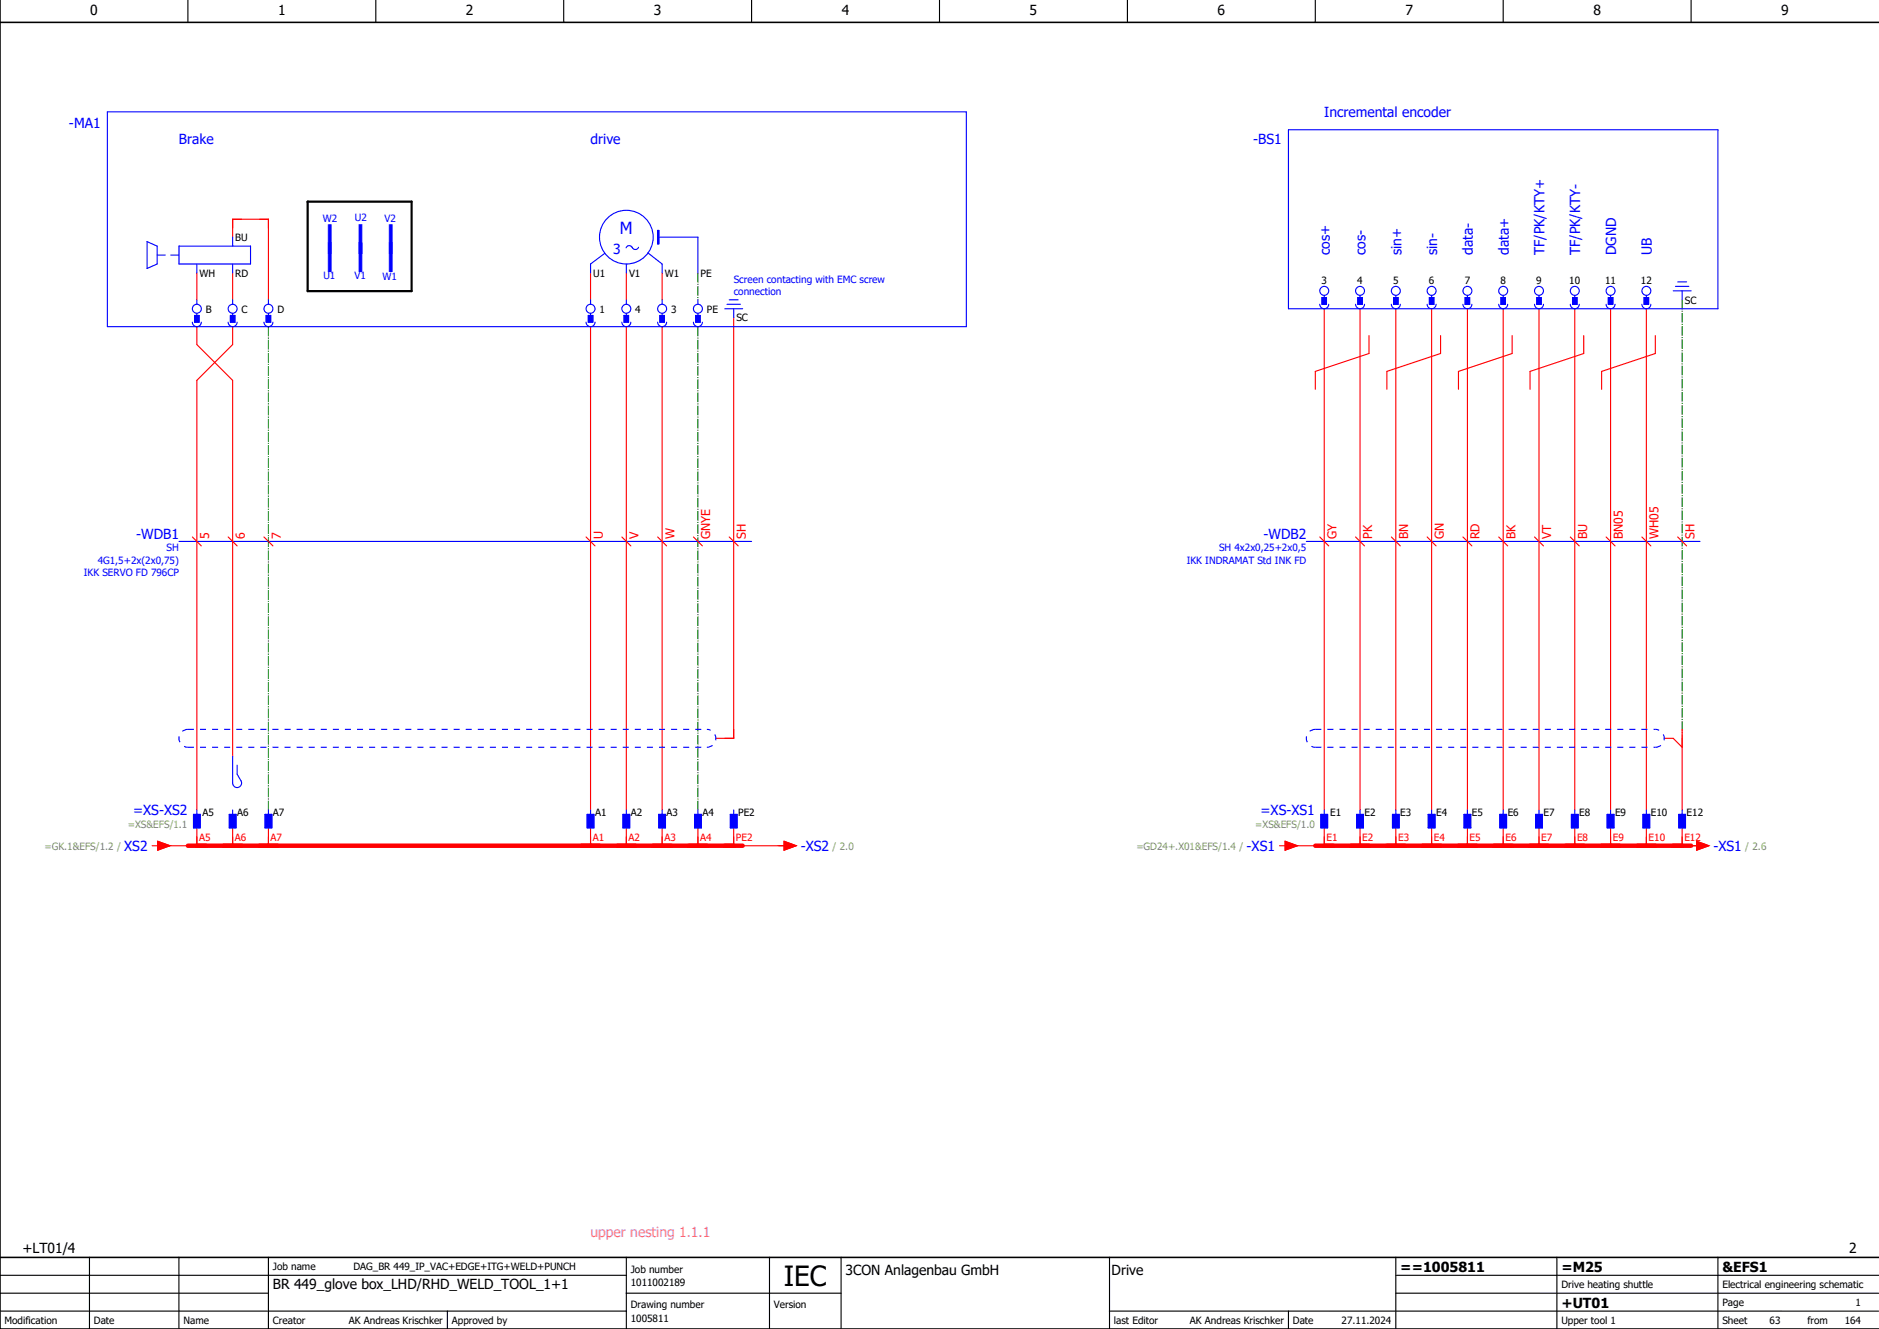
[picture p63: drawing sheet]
<svg xmlns="http://www.w3.org/2000/svg" width="420mm" height="297mm" viewBox="0 0 420 297" stroke-linecap="round" stroke-linejoin="round" font-family="sans-serif">
<defs><g id="words">
<g font-size="8.7" fill="#00f">
<text x="72.8" y="56.8">l l l</text>
<text x="72.8" y="60.8">l l l</text>
</g>
<text font-size="6.2" x="175.2" y="287.5">IEC</text>
<text font-size="3.7" fill="#00f" x="138.6" y="52.2">M</text>
<g font-size="3.1">
<text x="20.2" y="3.4">0</text>
<text x="62.2" y="3.4">1</text>
<text x="104.2" y="3.4">2</text>
<text x="146.2" y="3.4">3</text>
<text x="188.2" y="3.4">4</text>
<text x="230.2" y="3.4">5</text>
<text x="272.2" y="3.4">6</text>
<text x="314.2" y="3.4">7</text>
<text x="356.2" y="3.4">8</text>
<text x="398.2" y="3.4">9</text>
<text x="5" y="280">+LT01/4</text>
<text x="413.3" y="280">2</text>
<text x="189" y="285">3CON Anlagenbau GmbH</text>
<text x="248.5" y="284.9">Drive</text>
<text x="313" y="284.2">==1005811</text>
<text x="349" y="284.2">=M25</text>
<text x="385" y="284.2">&amp;EFS1</text>
<text x="61" y="288">BR 449_glove box_LHD/RHD_WELD_TOOL_1+1</text>
<text x="349" y="292.2">+UT01</text>
</g>
<g font-size="3.1" fill="#00f">
<text x="15.4" y="28.6">-MA1</text>
<text x="296" y="26.1">Incremental encoder</text>
<text x="40" y="32.1">Brake</text>
<text x="132" y="32.1">drive</text>
<text x="280.1" y="32.1">-BS1</text>
<text x="137" y="56.7">3</text>
<text x="297.2" y="57" transform="rotate(-90 297.2 57)">cos+</text>
<text x="305.2" y="57" transform="rotate(-90 305.2 57)">cos-</text>
<text x="313.2" y="57" transform="rotate(-90 313.2 57)">sin+</text>
<text x="321.2" y="57" transform="rotate(-90 321.2 57)">sin-</text>
<text x="329.2" y="57" transform="rotate(-90 329.2 57)">data-</text>
<text x="337.2" y="57" transform="rotate(-90 337.2 57)">data+</text>
<text x="345.2" y="57" transform="rotate(-90 345.2 57)">TF/PK/KTY+</text>
<text x="353.2" y="57" transform="rotate(-90 353.2 57)">TF/PK/KTY-</text>
<text x="361.2" y="57" transform="rotate(-90 361.2 57)">DGND</text>
<text x="369.2" y="57" transform="rotate(-90 369.2 57)">UB</text>
<text x="30.4" y="120.4">-WDB1</text>
<text x="282.4" y="120.4">-WDB2</text>
<text x="29.8" y="182.2">=XS-XS2</text>
<text x="281.8" y="182.2">=XS-XS1</text>
<text x="27.8" y="190.2">XS2</text>
<text x="179" y="190.2">-XS2</text>
<text x="278.6" y="190.2">-XS1</text>
<text x="383" y="190.2">-XS1</text>
</g>
<text font-size="3.1" fill="#f0f" x="132" y="276.4">upper nesting 1.1.1</text>
<g font-size="2.7" fill="#f00">
<text x="46.7" y="120.5" transform="rotate(-90 46.7 120.5)">5</text>
<text x="54.7" y="120.5" transform="rotate(-90 54.7 120.5)">6</text>
<text x="62.7" y="120.5" transform="rotate(-90 62.7 120.5)">7</text>
<text x="134.7" y="120.5" transform="rotate(-90 134.7 120.5)">U</text>
<text x="142.7" y="120.5" transform="rotate(-90 142.7 120.5)">V</text>
<text x="150.7" y="120.5" transform="rotate(-90 150.7 120.5)">W</text>
<text x="158.7" y="120.5" transform="rotate(-90 158.7 120.5)">GNYE</text>
<text x="166.7" y="120.5" transform="rotate(-90 166.7 120.5)">SH</text>
<text x="298.7" y="120.5" transform="rotate(-90 298.7 120.5)">GY</text>
<text x="306.7" y="120.5" transform="rotate(-90 306.7 120.5)">PK</text>
<text x="314.7" y="120.5" transform="rotate(-90 314.7 120.5)">BN</text>
<text x="322.7" y="120.5" transform="rotate(-90 322.7 120.5)">GN</text>
<text x="330.7" y="120.5" transform="rotate(-90 330.7 120.5)">RD</text>
<text x="338.7" y="120.5" transform="rotate(-90 338.7 120.5)">BK</text>
<text x="346.7" y="120.5" transform="rotate(-90 346.7 120.5)">VT</text>
<text x="354.7" y="120.5" transform="rotate(-90 354.7 120.5)">BU</text>
<text x="362.7" y="120.5" transform="rotate(-90 362.7 120.5)">BN05</text>
<text x="370.7" y="120.5" transform="rotate(-90 370.7 120.5)">WH05</text>
<text x="378.7" y="120.5" transform="rotate(-90 378.7 120.5)">SH</text>
</g>
<g font-size="2.2">
<text x="52.6" y="53.9">BU</text>
<text x="44.6" y="61.8">WH</text>
<text x="52.6" y="61.8">RD</text>
<text x="132.6" y="61.8">U1</text>
<text x="140.6" y="61.8">V1</text>
<text x="148.6" y="61.8">W1</text>
<text x="156.6" y="61.8">PE</text>
<text x="295.4" y="63.5">3</text>
<text x="303.4" y="63.5">4</text>
<text x="311.4" y="63.5">5</text>
<text x="319.4" y="63.5">6</text>
<text x="327.4" y="63.5">7</text>
<text x="335.4" y="63.5">8</text>
<text x="343.4" y="63.5">9</text>
<text x="350.8" y="63.5">10</text>
<text x="358.8" y="63.5">11</text>
<text x="366.8" y="63.5">12</text>
<text x="46" y="70">B</text>
<text x="54" y="70">C</text>
<text x="62" y="70">D</text>
<text x="134" y="70">1</text>
<text x="142" y="70">4</text>
<text x="150" y="70">3</text>
<text x="158" y="70">PE</text>
<text x="164.6" y="71.8">SC</text>
<text x="376.6" y="67.8">SC</text>
<text x="45.3" y="182.4">A5</text>
<text x="53" y="182.4">A6</text>
<text x="61" y="182.4">A7</text>
<text x="133" y="182.4">A1</text>
<text x="141" y="182.4">A2</text>
<text x="149" y="182.4">A3</text>
<text x="157" y="182.4">A4</text>
<text x="165" y="182.4">PE2</text>
<text x="297.3" y="182.4">E1</text>
<text x="305" y="182.4">E2</text>
<text x="313" y="182.4">E3</text>
<text x="321" y="182.4">E4</text>
<text x="329" y="182.4">E5</text>
<text x="337" y="182.4">E6</text>
<text x="345" y="182.4">E7</text>
<text x="353" y="182.4">E8</text>
<text x="361" y="182.4">E9</text>
<text x="369" y="182.4">E10</text>
<text x="377" y="182.4">E12</text>
<text x="61" y="283.9">Job name</text>
<text x="79" y="283.9">DAG_BR 449_IP_VAC+EDGE+ITG+WELD+PUNCH</text>
<text x="141" y="287.4">1011002189</text>
<text x="141" y="284.4">Job number</text>
<text x="349" y="287.9">Drive heating shuttle</text>
<text x="385" y="287.9">Electrical engineering schematic</text>
<text x="141" y="292.4">Drawing number</text>
<text x="173" y="292.4">Version</text>
<text x="385" y="291.9">Page</text>
<text x="414.8" y="291.9">1</text>
<text x="1" y="295.9">Modification</text>
<text x="21" y="295.9">Date</text>
<text x="41" y="295.9">Name</text>
<text x="61" y="295.9">Creator</text>
<text x="78" y="295.9">AK Andreas Krischker</text>
<text x="101" y="295.9">Approved by</text>
<text x="141" y="295.4">1005811</text>
<text x="249" y="295.9">last Editor</text>
<text x="266" y="295.9">AK Andreas Krischker</text>
<text x="289" y="295.9">Date</text>
<text x="299.9" y="295.9">27.11.2024</text>
<text x="349" y="295.9">Upper tool 1</text>
<text x="385" y="295.9">Sheet</text>
<text x="395.6" y="295.9">63</text>
<text x="404" y="295.9">from</text>
<text x="412.3" y="295.9">164</text>
</g>
<g font-size="2.2" fill="#00f">
<text x="72.2" y="49.5">W2</text>
<text x="79.4" y="49.5">U2</text>
<text x="86" y="49.6">V2</text>
<text x="72.3" y="62.4">U1</text>
<text x="79.3" y="62.4">V1</text>
<text x="85.5" y="62.5">W1</text>
<text x="164" y="63.2">Screen contacting with EMC screw</text>
<text x="164" y="65.9">connection</text>
<text x="21.8" y="125.9">4G1,5+2x(2x0,75)</text>
<text x="37.2" y="123.2">SH</text>
<text x="265.2" y="125.9">IKK INDRAMAT Std INK FD</text>
<text x="272.5" y="123.2">SH 4x2x0,25+2x0,5</text>
<text x="18.7" y="128.6">IKK SERVO FD 796CP</text>
</g>
<g font-size="2.2" fill="#7ca552">
<text x="28.6" y="185.1">=XS&amp;EFS/1.1</text>
<text x="280.6" y="185.1">=XS&amp;EFS/1.0</text>
<text x="9.9" y="189.9">=GK.1&amp;EFS/1.2 /</text>
<text x="186.1" y="189.9">/ 2.0</text>
<text x="254" y="189.9">=GD24+.X01&amp;EFS/1.4 /</text>
<text x="390.1" y="189.9">/ 2.6</text>
</g>
<g font-size="2.2" fill="#f00">
<text x="44.5" y="187.9">A5</text>
<text x="52.5" y="187.9">A6</text>
<text x="60.5" y="187.9">A7</text>
<text x="132.5" y="187.9">A1</text>
<text x="140.5" y="187.9">A2</text>
<text x="148.5" y="187.9">A3</text>
<text x="156.5" y="187.9">A4</text>
<text x="164.5" y="187.9">PE2</text>
<text x="296.5" y="187.9">E1</text>
<text x="304.5" y="187.9">E2</text>
<text x="312.5" y="187.9">E3</text>
<text x="320.5" y="187.9">E4</text>
<text x="328.5" y="187.9">E5</text>
<text x="336.5" y="187.9">E6</text>
<text x="344.5" y="187.9">E7</text>
<text x="352.5" y="187.9">E8</text>
<text x="360.5" y="187.9">E9</text>
<text x="368.5" y="187.9">E10</text>
<text x="376.5" y="187.9">E12</text>
</g>
</g></defs>
<g fill="none" stroke="#000" stroke-width=".25">
<path d="M42 0v5M84 0v5M126 0v5M168 0v5M210 0v5M252 0v5M294 0v5M336 0v5M378 0v5M0 293h140M0 289h60M0 285h140"/>
<path d="M20 281v16M40 281v16M60 281v16M100 293v3.9M140 289h48M140 281v16M172 281v16M188 281v16M248 293h171.9M248 281v16M288 293v3.9M312 289h107.9"/>
<path d="M312 281v16M348 281v16M384 281v16M420 285h-108"/>
</g>
<path d="M0 0v297h420M0 5h420M0 281h420" fill="none" stroke="#000" stroke-width=".35"/>
<g fill="none" stroke="#f00" stroke-width=".25">
<path d="M52 53v-4h8v18M44 73v4l8 8v84M44 61v6M52 61v6M52 73v4l-8 8v96M132 61v6M132 73v108M140 61v6M140 73v108M148 61v6M148 73v108M164 71v94h-4"/>
<path d="M296 69v112M304 69v112M306 75v4l-12 4v4M312 69v112M320 69v112M322 75v4l-12 4v4M328 69v112M336 69v112M338 75v4l-12 4v4M344 69v112M352 69v112M354 75v4l-12 4v4"/>
<path d="M360 69v112M368 69v112M370 75v4l-12 4v4M43 120l2 2M51 120l2 2M59 120l2 2M131 120l2 2M139 120l2 2M147 120l2 2M155 120l2 2M163 120l2 2M295 120l2 2"/>
<path d="M303 120l2 2M311 120l2 2M319 120l2 2M327 120l2 2M335 120l2 2M343 120l2 2M351 120l2 2M359 120l2 2M367 120l2 2M375 120l2 2M372 165h2l2 2M376 163v18"/>
<path d="M34 189h1.3M35.3 188l2.7 1-2.7 1zM44 185v4h-8M52 185v4M60 185v4M132 185v4M140 185v4M148 185v4M156 185v4M164 185v4h12M175.3 188l2.7 1-2.7 1zM286 189h1.3"/>
<path d="M287.3 188l2.7 1-2.7 1zM296 185v4h-8M304 185v4M312 185v4M320 185v4M328 185v4M336 185v4M344 185v4M352 185v4M360 185v4M368 185v4M376 185v4h4"/>
<path d="M379.3 188l2.7 1-2.7 1z"/>
</g>
<path d="M60 73v108M156 61v6M156 73v108M376 67v98" fill="none" stroke="#008000" stroke-width=".25" stroke-dasharray="2.2 .3 .2 .3" stroke-linecap="butt"/>
<path d="M42 189h124M294 189h84" fill="none" stroke="#f00" stroke-width="1"/>
<path d="M68.8 45.1h23.2v20h-23.2z" fill="none" stroke="#000" stroke-width=".5"/>
<g fill="none" stroke="#00f" stroke-width=".25">
<path d="M24 25h192v48h-192zM288 29h96v40h-96zM32.9 54l2.2 1v4l-2.2 1zM35.1 57h1.9M38.2 57h1.8M40 55h16v4h-16zM44 59v2M52 53v2M52 59v2M135.2 56.6l-3.2 2.4v2M139.9 55.4l.1-.2a.75 .75 0 0 1 1.4 .2M140 59v2"/>
<path d="M141.3 55.3a.75 .75 0 0 0 .7 .5 .75 .75 0 0 0 .7-.5M144.8 56.5l3.2 2.5v2M147 53h9v8M147 51.5h.3v3h-.3zM43 72a1 1 0 0 0 1 1 1 1 0 0 0 1-1M43.5 70.5h1v1.5h-1zM44 67v1M44 70v.5M51 72a1 1 0 0 0 1 1 1 1 0 0 0 1-1M51.5 70.5h1v1.5h-1zM52 67v1M52 70v.5"/>
<path d="M59 72a1 1 0 0 0 1 1 1 1 0 0 0 1-1M59.5 70.5h1v1.5h-1zM60 67v1M60 70v.5M131 72a1 1 0 0 0 1 1 1 1 0 0 0 1-1M131.5 70.5h1v1.5h-1zM132 67v1M132 70v.5M139 72a1 1 0 0 0 1 1 1 1 0 0 0 1-1M139.5 70.5h1v1.5h-1zM140 67v1M140 70v.5"/>
<path d="M147 72a1 1 0 0 0 1 1 1 1 0 0 0 1-1M147.5 70.5h1v1.5h-1zM148 67v1M148 70v.5M155 72a1 1 0 0 0 1 1 1 1 0 0 0 1-1M155.5 70.5h1v1.5h-1zM156 67v1M156 70v.5M162 69h4M162.5 68h3M163 67h2M164 69v2"/>
<path d="M295 68a1 1 0 0 0 1 1 1 1 0 0 0 1-1M295.5 66.5h1v1.5h-1zM296 66v.5M303 68a1 1 0 0 0 1 1 1 1 0 0 0 1-1M303.5 66.5h1v1.5h-1zM304 66v.5M311 68a1 1 0 0 0 1 1 1 1 0 0 0 1-1M311.5 66.5h1v1.5h-1zM312 66v.5M319 68a1 1 0 0 0 1 1 1 1 0 0 0 1-1M319.5 66.5h1v1.5h-1zM320 66v.5"/>
<path d="M327 68a1 1 0 0 0 1 1 1 1 0 0 0 1-1M327.5 66.5h1v1.5h-1zM328 66v.5M335 68a1 1 0 0 0 1 1 1 1 0 0 0 1-1M335.5 66.5h1v1.5h-1zM336 66v.5M343 68a1 1 0 0 0 1 1 1 1 0 0 0 1-1M343.5 66.5h1v1.5h-1zM344 66v.5M351 68a1 1 0 0 0 1 1 1 1 0 0 0 1-1M351.5 66.5h1v1.5h-1zM352 66v.5"/>
<path d="M359 68a1 1 0 0 0 1 1 1 1 0 0 0 1-1M359.5 66.5h1v1.5h-1zM360 66v.5M367 68a1 1 0 0 0 1 1 1 1 0 0 0 1-1M367.5 66.5h1v1.5h-1zM368 66v.5M374 65h4M374.5 64h3M375 63h2M376 65v2M40 121h128M292 121h88"/>
<path d="M52 169v6a1 1 0 0 0 1.2 1 1 1 0 0 0 .7-1.4l-.9-1.6v-2M43.2 182h1.5v3h-1.5zM44 181v1M51.3 182h1.5v3h-1.5zM52 181v1M59.3 182h1.5v3h-1.5zM60 181v1M131.2 182h1.5v3h-1.5zM132 181v1M139.2 182h1.5v3h-1.5zM140 181v1M147.3 182h1.5v3h-1.5z"/>
<path d="M148 181v1M155.3 182h1.5v3h-1.5zM156 181v1M163.3 182h1.5v3h-1.5zM164 181v1M295.2 182h1.5v3h-1.5zM296 181v1M303.2 182h1.5v3h-1.5zM304 181v1M311.3 182h1.4v3h-1.4zM312 181v1M319.3 182h1.5v3h-1.5z"/>
<path d="M320 181v1M327.3 182h1.5v3h-1.5zM328 181v1M335.3 182h1.5v3h-1.5zM336 181v1M343.2 182h1.5v3h-1.5zM344 181v1M351.2 182h1.5v3h-1.5zM352 181v1M359.3 182h1.5v3h-1.5zM360 181v1M367.2 182h1.6v3h-1.6z"/>
<path d="M368 181v1M375.2 182h1.5v3h-1.5zM376 181v1"/>
<circle cx="140" cy="53" r="6"/>
<circle cx="44" cy="69" r="1"/>
<circle cx="52" cy="69" r="1"/>
<circle cx="60" cy="69" r="1"/>
<circle cx="132" cy="69" r="1"/>
<circle cx="140" cy="69" r="1"/>
<circle cx="148" cy="69" r="1"/>
<circle cx="156" cy="69" r="1"/>
<circle cx="296" cy="65" r="1"/>
<circle cx="304" cy="65" r="1"/>
<circle cx="312" cy="65" r="1"/>
<circle cx="320" cy="65" r="1"/>
<circle cx="328" cy="65" r="1"/>
<circle cx="336" cy="65" r="1"/>
<circle cx="344" cy="65" r="1"/>
<circle cx="352" cy="65" r="1"/>
<circle cx="360" cy="65" r="1"/>
<circle cx="368" cy="65" r="1"/>
</g>
<g fill="#00f" stroke="#00f" stroke-width=".22">
<path d="M147 51.5h.3v3h-.3z"/>
<path d="M131.5 70.5h1v1.5h-1z"/>
<path d="M139.5 70.5h1v1.5h-1z"/>
<path d="M147.5 70.5h1v1.5h-1z"/>
<path d="M155.5 70.5h1v1.5h-1z"/>
<path d="M43.5 70.5h1v1.5h-1z"/>
<path d="M51.5 70.5h1v1.5h-1z"/>
<path d="M59.5 70.5h1v1.5h-1z"/>
<path d="M295.5 66.5h1v1.5h-1z"/>
<path d="M303.5 66.5h1v1.5h-1z"/>
<path d="M311.5 66.5h1v1.5h-1z"/>
<path d="M319.5 66.5h1v1.5h-1z"/>
<path d="M327.5 66.5h1v1.5h-1z"/>
<path d="M335.5 66.5h1v1.5h-1z"/>
<path d="M343.5 66.5h1v1.5h-1z"/>
<path d="M351.5 66.5h1v1.5h-1z"/>
<path d="M359.5 66.5h1v1.5h-1z"/>
<path d="M367.5 66.5h1v1.5h-1z"/>
<path d="M295.2 182h1.5v3h-1.5z"/>
<path d="M303.2 182h1.5v3h-1.5z"/>
<path d="M311.3 182h1.4v3h-1.4z"/>
<path d="M319.3 182h1.5v3h-1.5z"/>
<path d="M327.3 182h1.5v3h-1.5z"/>
<path d="M335.3 182h1.5v3h-1.5z"/>
<path d="M343.2 182h1.5v3h-1.5z"/>
<path d="M351.2 182h1.5v3h-1.5z"/>
<path d="M359.3 182h1.5v3h-1.5z"/>
<path d="M367.2 182h1.6v3h-1.6z"/>
<path d="M43.2 182h1.5v3h-1.5z"/>
<path d="M51.3 182h1.5v3h-1.5z"/>
<path d="M59.3 182h1.5v3h-1.5z"/>
<path d="M131.2 182h1.5v3h-1.5z"/>
<path d="M139.2 182h1.5v3h-1.5z"/>
<path d="M147.3 182h1.5v3h-1.5z"/>
<path d="M155.3 182h1.5v3h-1.5z"/>
<path d="M163.3 182h1.5v3h-1.5z"/>
<path d="M375.2 182h1.5v3h-1.5z"/>
</g>
<path d="M42 167h116M42 163h116M42 163a2 2 0 0 0-2 2 2 2 0 0 0 2 2M158 167a2 2 0 0 0 2-2 2 2 0 0 0-2-2M294 167h76M294 163h76M294 163a2 2 0 0 0-2 2 2 2 0 0 0 2 2M370 167a2 2 0 0 0 2-2 2 2 0 0 0-2-2" fill="none" stroke="#00f" stroke-width=".25" stroke-dasharray="1.3 1.3" stroke-linecap="butt"/>
<g fill="#f00" stroke="#f00" stroke-width=".22">
<path d="M35.3 188l2.7 1-2.7 1z"/>
<path d="M287.3 188l2.7 1-2.7 1z"/>
<path d="M379.3 188l2.7 1-2.7 1z"/>
<path d="M175.3 188l2.7 1-2.7 1z"/>
</g>
<use href="#words"/>
</svg>
